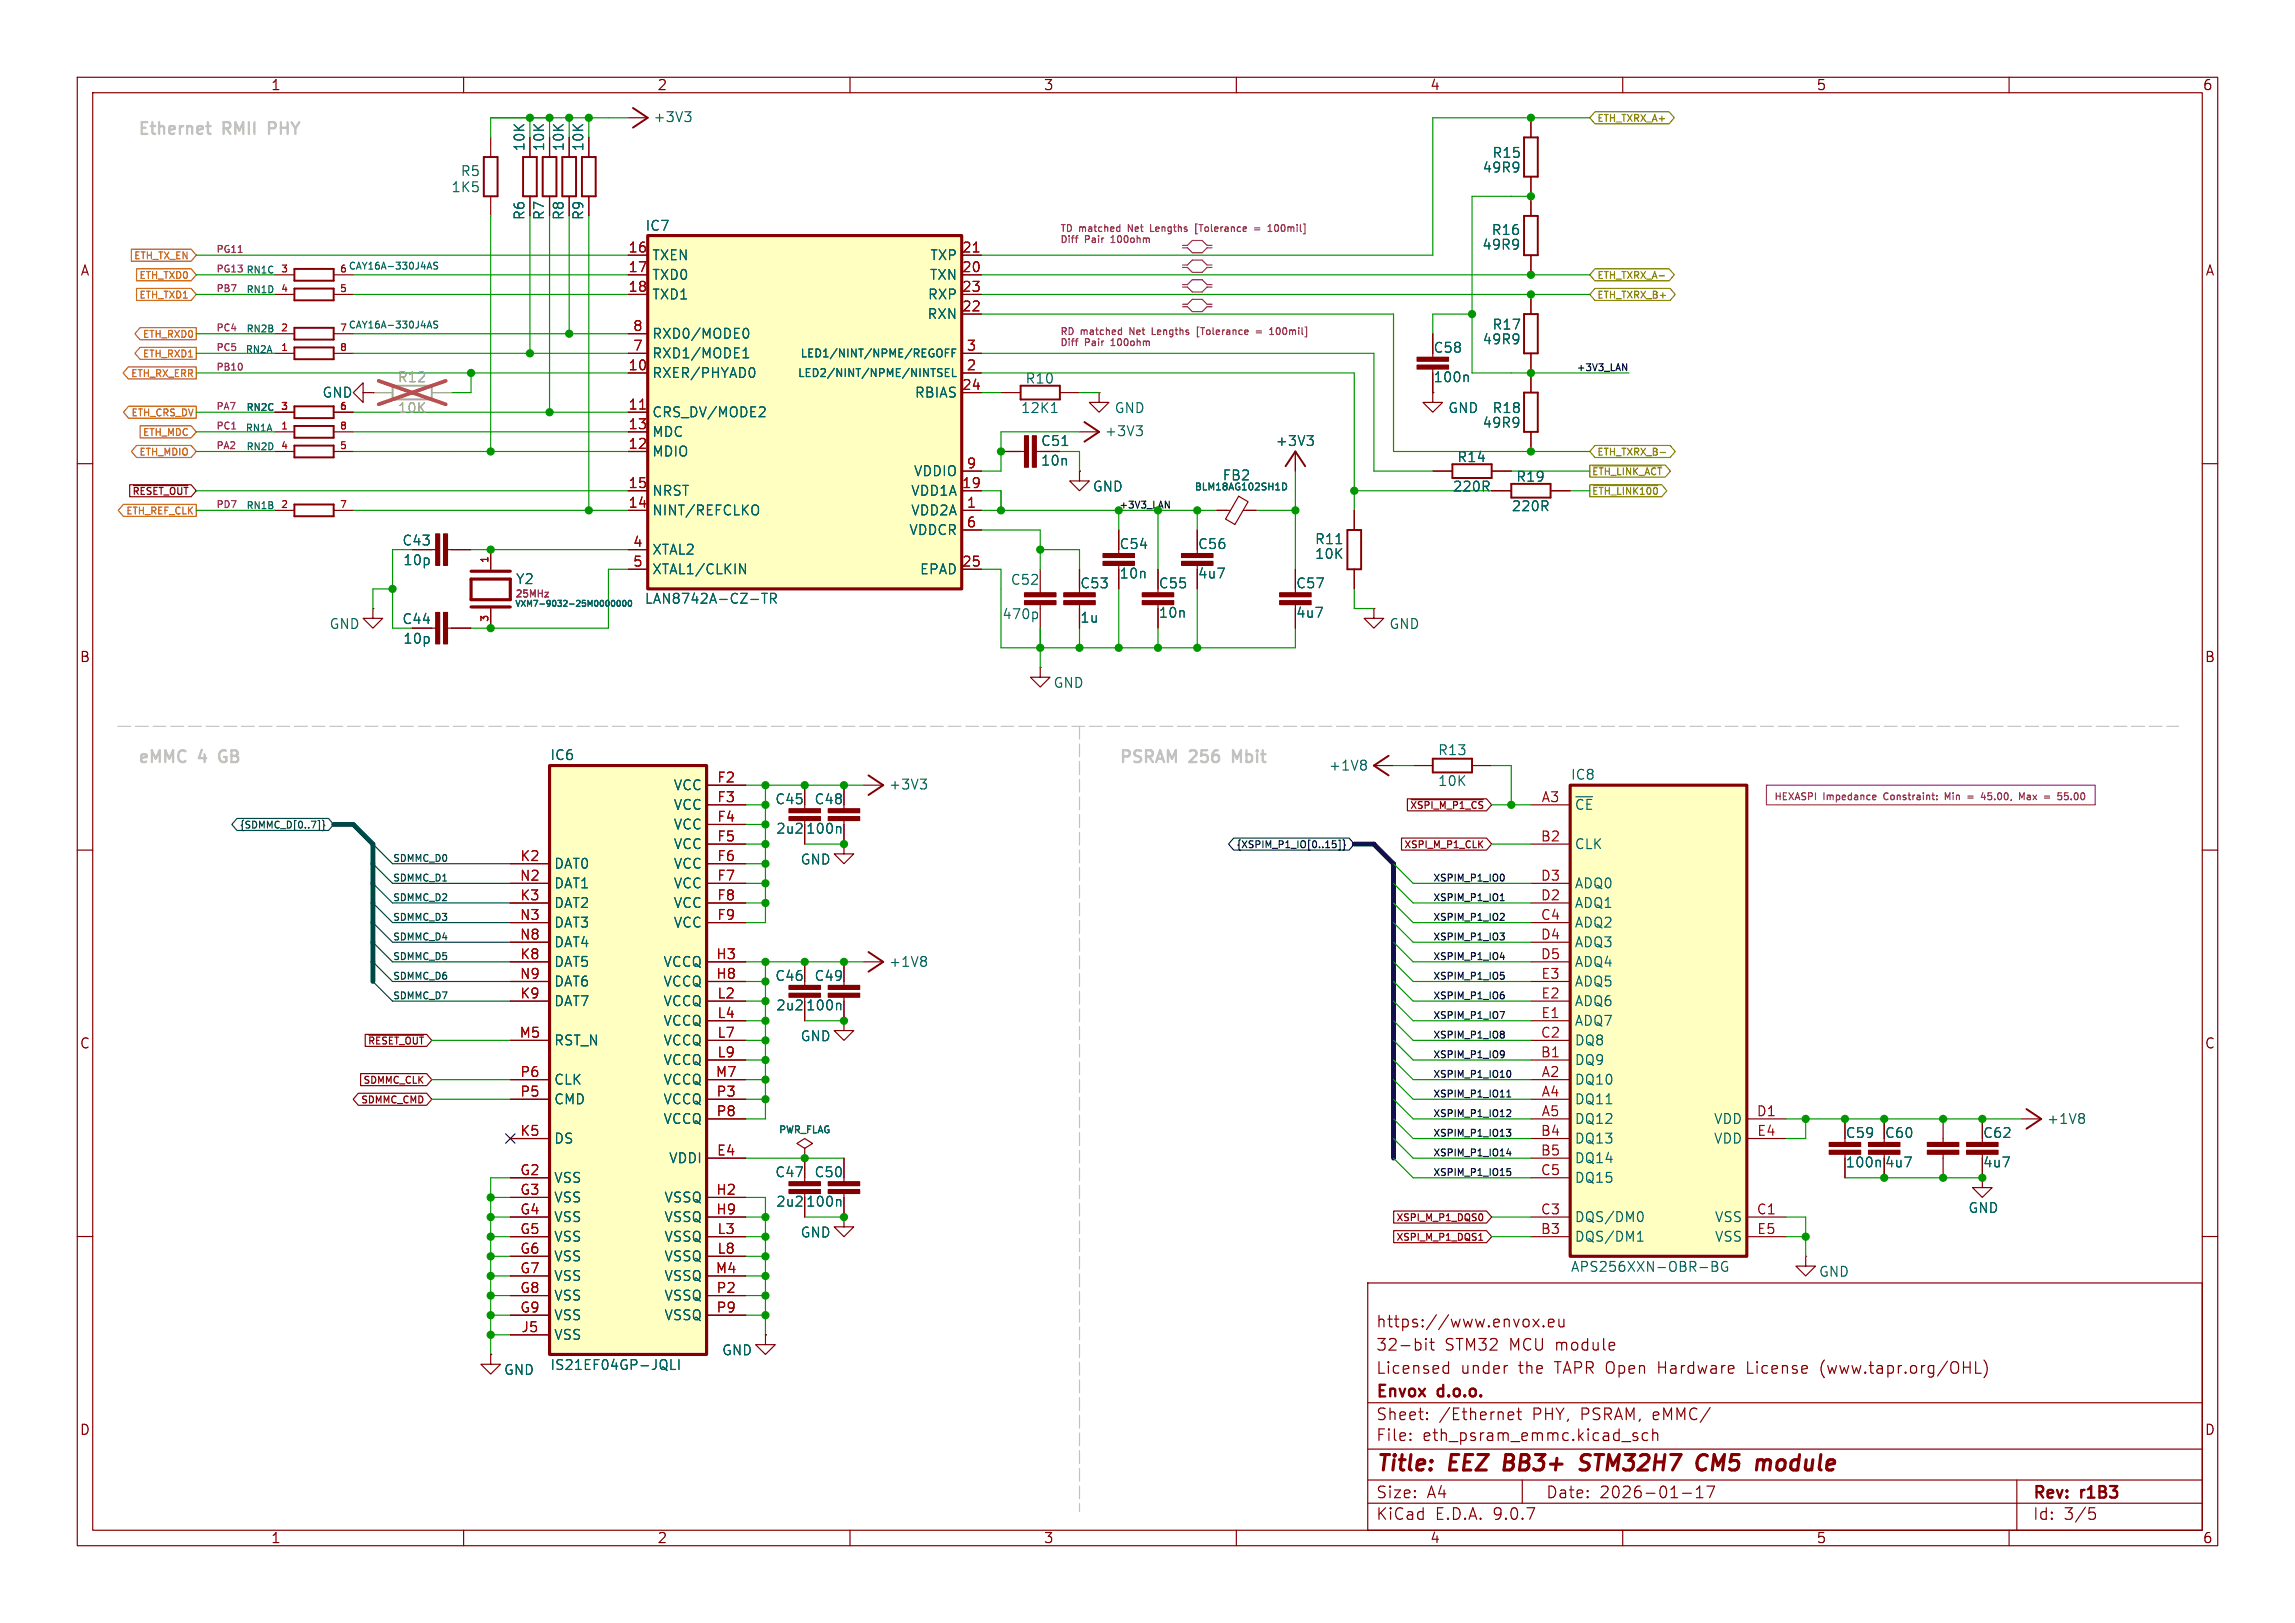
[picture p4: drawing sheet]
<svg xmlns="http://www.w3.org/2000/svg" width="297mm" height="210mm" viewBox="0 0 297 210" stroke-linecap="round" stroke-linejoin="round" font-family="sans-serif">
<defs><g id="words">
<g font-size="2.8" fill="#840000">
<text x="178" y="190.9">Title:</text>
<text x="187.7" y="190.9">EEZ</text>
<text x="195.5" y="190.9">BB3+</text>
<text x="206.2" y="190.9">STM32H7</text>
<text x="222.1" y="190.9">CM5</text>
<text x="230.6" y="190.9">module</text>
</g>
<g font-size="2.1" fill="#c2c2c2">
<text x="17.8" y="17.5">Ethernet</text>
<text x="29" y="17.5">RMII</text>
<text x="35.5" y="17.5">PHY</text>
<text x="17.8" y="98.8">eMMC</text>
<text x="25.9" y="98.8">4</text>
<text x="29.1" y="98.8">GB</text>
<text x="144.8" y="98.8">PSRAM</text>
<text x="154.1" y="98.8">256</text>
<text x="160.2" y="98.8">Mbit</text>
</g>
<g font-size="2.1" fill="#840000">
<text x="178" y="172">https://www.envox.eu</text>
<text x="178" y="178">Licensed</text>
<text x="178" y="175">32-bit</text>
<text x="186.9" y="175">STM32</text>
<text x="189" y="178">under</text>
<text x="195.4" y="175">MCU module</text>
<text x="196.6" y="178">the</text>
<text x="201.4" y="178">TAPR Open</text>
<text x="215" y="178">Hardware</text>
<text x="226.7" y="178">License</text>
<text x="236.3" y="178">(www.tapr.org/OHL)</text>
<text x="178" y="184">Sheet:</text>
<text x="178" y="181.2">Envox</text>
<text x="186.2" y="181.2">d.o.o.</text>
<text x="186.2" y="184">/Ethernet</text>
<text x="198.4" y="184">PHY,</text>
<text x="204.8" y="184">PSRAM, eMMC/</text>
<text x="178" y="186.7">File:</text>
<text x="184.1" y="186.7">eth_psram_emmc.kicad_sch</text>
<text x="178" y="196.9">KiCad</text>
<text x="178" y="194.1">Size:</text>
<text x="184.7" y="194.1">A4</text>
<text x="185.7" y="196.9">E.D.A.</text>
<text x="193.3" y="196.9">9.0.7</text>
<text x="200" y="194.1">Date:</text>
<text x="207" y="194.1">2026-01-17</text>
<text x="263" y="194.3">Rev:</text>
<text x="263" y="196.9">Id:</text>
<text x="267.1" y="196.9">3/5</text>
<text x="269.4" y="194.3">r1B3</text>
</g>
<g font-size="1.8" fill="#840000">
<text x="35" y="11.9">1</text>
<text x="85" y="11.9">2</text>
<text x="135" y="11.9">3</text>
<text x="185" y="11.9">4</text>
<text x="235" y="11.9">5</text>
<text x="285" y="11.9">6</text>
<text x="10.3" y="35.9">A</text>
<text x="285.3" y="35.9">A</text>
<text x="134.6" y="57.9">C51</text>
<text x="10.3" y="85.9">B</text>
<text x="285.3" y="85.9">B</text>
<text x="10.3" y="135.9">C</text>
<text x="285.3" y="135.9">C</text>
<text x="10.3" y="185.9">D</text>
<text x="285.3" y="185.9">D</text>
<text x="35" y="199.9">1</text>
<text x="85" y="199.9">2</text>
<text x="135" y="199.9">3</text>
<text x="185" y="199.9">4</text>
<text x="235" y="199.9">5</text>
<text x="285" y="199.9">6</text>
</g>
<g font-size="1.8" fill="#006464">
<text x="84.5" y="16">+3V3</text>
<text x="59.5" y="23">R5</text>
<text x="68.1" y="19.7" transform="rotate(-90 68.1 19.7)">10K</text>
<text x="70.6" y="19.7" transform="rotate(-90 70.6 19.7)">10K</text>
<text x="73.2" y="19.7" transform="rotate(-90 73.2 19.7)">10K</text>
<text x="75.7" y="19.7" transform="rotate(-90 75.7 19.7)">10K</text>
<text x="191.8" y="22.5">49R9</text>
<text x="193" y="20.6">R15</text>
<text x="58.3" y="25.1">1K5</text>
<text x="68.1" y="28.6" transform="rotate(-90 68.1 28.6)">R6</text>
<text x="70.6" y="28.6" transform="rotate(-90 70.6 28.6)">R7</text>
<text x="73.2" y="28.6" transform="rotate(-90 73.2 28.6)">R8</text>
<text x="75.7" y="28.6" transform="rotate(-90 75.7 28.6)">R9</text>
<text x="83.4" y="30.1">IC7</text>
<text x="84.3" y="33.9">TXEN</text>
<text x="120.3" y="33.9">TXP</text>
<text x="191.7" y="32.5">49R9</text>
<text x="192.9" y="30.6">R16</text>
<text x="84.3" y="36.4">TXD0</text>
<text x="84.3" y="39">TXD1</text>
<text x="119.9" y="41.5">RXN</text>
<text x="120" y="39">RXP</text>
<text x="120.2" y="36.4">TXN</text>
<text x="84.3" y="44">RXD0/MODE0</text>
<text x="84.3" y="46.6">RXD1/MODE1</text>
<text x="185.4" y="45.9">C58</text>
<text x="191.8" y="44.8">49R9</text>
<text x="193" y="42.9">R17</text>
<text x="41.6" y="51.7">GND</text>
<text x="84.3" y="49.1">RXER/PHYAD0</text>
<text x="118.3" y="51.7">RBIAS</text>
<text x="132" y="53.7">12K1</text>
<text x="132.6" y="49.8">R10</text>
<text x="144.2" y="53.7">GND</text>
<text x="185.4" y="49.7">100n</text>
<text x="187.3" y="53.7">GND</text>
<text x="193" y="53.7">R18</text>
<text x="84.3" y="54.2">CRS_DV/MODE2</text>
<text x="84.3" y="56.7">MDC</text>
<text x="84.3" y="59.3">MDIO</text>
<text x="142.9" y="56.7">+3V3</text>
<text x="165" y="57.9">+3V3</text>
<text x="191.8" y="55.6">49R9</text>
<text x="84.3" y="64.4">NRST</text>
<text x="117.8" y="64.4">VDD1A</text>
<text x="118.2" y="61.8">VDDIO</text>
<text x="134.6" y="60.5">10n</text>
<text x="141.3" y="63.8">GND</text>
<text x="158.1" y="62.4">FB2</text>
<text x="187.9" y="63.8">220R</text>
<text x="188.5" y="60">R14</text>
<text x="196.1" y="62.5">R19</text>
<text x="52" y="70.8">C43</text>
<text x="84.3" y="66.9">NINT/REFCLKO</text>
<text x="84.3" y="72">XTAL2</text>
<text x="117.6" y="69.4">VDDCR</text>
<text x="117.8" y="66.9">VDD2A</text>
<text x="144.8" y="71.3">C54</text>
<text x="154.9" y="71.3">C56</text>
<text x="170.1" y="70.6">R11</text>
<text x="195.5" y="66.4">220R</text>
<text x="52.1" y="73.3">10p</text>
<text x="84.3" y="74.5">XTAL1/CLKIN</text>
<text x="119" y="74.5">EPAD</text>
<text x="130.7" y="75.9">C52</text>
<text x="139.7" y="76.3">C53</text>
<text x="144.8" y="75.1">10n</text>
<text x="149.9" y="76.3">C55</text>
<text x="154.9" y="75.1">4u7</text>
<text x="167.6" y="76.3">C57</text>
<text x="170.1" y="72.5">10K</text>
<text x="42.6" y="81.6">GND</text>
<text x="52" y="81">C44</text>
<text x="52.1" y="83.5">10p</text>
<text x="83.4" y="78.3">LAN8742A-CZ-TR</text>
<text x="129.6" y="80.3">470p</text>
<text x="139.7" y="80.8">1u</text>
<text x="149.9" y="80.1">10n</text>
<text x="167.6" y="80.1">4u7</text>
<text x="179.7" y="81.6">GND</text>
<text x="136.3" y="89.2">GND</text>
<text x="71.1" y="98.6">IC6</text>
<text x="171.9" y="99.9">+1V8</text>
<text x="186" y="97.9">R13</text>
<text x="186" y="101.9">10K</text>
<text x="203.2" y="101.1">IC8</text>
<text x="87.1" y="102.5">VCC</text>
<text x="87.1" y="105">VCC</text>
<text x="87.1" y="107.5">VCC</text>
<text x="100.2" y="104.3">C45</text>
<text x="105.3" y="104.3">C48</text>
<text x="114.9" y="102.4">+3V3</text>
<text x="203.7" y="105">~{CE}</text>
<text x="71.6" y="112.6">DAT0</text>
<text x="87.1" y="110.1">VCC</text>
<text x="87.1" y="112.6">VCC</text>
<text x="100.4" y="108.1">2u2</text>
<text x="103.5" y="112.1">GND</text>
<text x="104.2" y="108.1">100n</text>
<text x="203.7" y="110.1">CLK</text>
<text x="71.6" y="115.2">DAT1</text>
<text x="71.6" y="117.7">DAT2</text>
<text x="87.1" y="115.2">VCC</text>
<text x="87.1" y="117.7">VCC</text>
<text x="203.7" y="115.2">ADQ0</text>
<text x="203.7" y="117.7">ADQ1</text>
<text x="71.6" y="120.2">DAT3</text>
<text x="71.6" y="122.8">DAT4</text>
<text x="71.6" y="125.3">DAT5</text>
<text x="85.8" y="125.3">VCCQ</text>
<text x="87.1" y="120.2">VCC</text>
<text x="114.9" y="125.3">+1V8</text>
<text x="203.7" y="120.2">ADQ2</text>
<text x="203.7" y="122.8">ADQ3</text>
<text x="203.7" y="125.3">ADQ4</text>
<text x="71.6" y="127.9">DAT6</text>
<text x="71.6" y="130.4">DAT7</text>
<text x="85.8" y="127.9">VCCQ</text>
<text x="85.8" y="130.4">VCCQ</text>
<text x="100.2" y="127.1">C46</text>
<text x="100.4" y="130.9">2u2</text>
<text x="104.2" y="130.9">100n</text>
<text x="105.3" y="127.1">C49</text>
<text x="203.7" y="127.9">ADQ5</text>
<text x="203.7" y="130.4">ADQ6</text>
<text x="71.6" y="135.5">RST_N</text>
<text x="85.8" y="132.9">VCCQ</text>
<text x="85.8" y="135.5">VCCQ</text>
<text x="103.5" y="134.9">GND</text>
<text x="203.7" y="132.9">ADQ7</text>
<text x="203.7" y="135.5">DQ8</text>
<text x="71.6" y="140.6">CLK</text>
<text x="71.6" y="143.1">CMD</text>
<text x="85.8" y="138">VCCQ</text>
<text x="85.8" y="140.6">VCCQ</text>
<text x="85.8" y="143.1">VCCQ</text>
<text x="203.7" y="138">DQ9</text>
<text x="203.7" y="140.6">DQ10</text>
<text x="203.7" y="143.1">DQ11</text>
<text x="71.6" y="148.2">DS</text>
<text x="85.8" y="145.6">VCCQ</text>
<text x="203.7" y="145.6">DQ12</text>
<text x="203.7" y="148.2">DQ13</text>
<text x="221.7" y="145.6">VDD</text>
<text x="221.7" y="148.2">VDD</text>
<text x="238.8" y="147.5">C59</text>
<text x="243.8" y="147.5">C60</text>
<text x="256.5" y="147.5">C62</text>
<text x="264.8" y="145.6">+1V8</text>
<text x="71.6" y="153.3">VSS</text>
<text x="71.6" y="155.8">VSS</text>
<text x="85.9" y="155.8">VSSQ</text>
<text x="86.5" y="150.7">VDDI</text>
<text x="100.2" y="152.5">C47</text>
<text x="105.3" y="152.5">C50</text>
<text x="203.7" y="150.7">DQ14</text>
<text x="203.7" y="153.3">DQ15</text>
<text x="238.8" y="151.3">100n</text>
<text x="243.8" y="151.3">4u7</text>
<text x="256.5" y="151.3">4u7</text>
<text x="71.6" y="158.3">VSS</text>
<text x="71.6" y="160.9">VSS</text>
<text x="85.9" y="158.3">VSSQ</text>
<text x="85.9" y="160.9">VSSQ</text>
<text x="100.4" y="156.3">2u2</text>
<text x="103.5" y="160.3">GND</text>
<text x="104.2" y="156.3">100n</text>
<text x="203.7" y="158.3">DQS/DM0</text>
<text x="203.7" y="160.9">DQS/DM1</text>
<text x="221.8" y="158.3">VSS</text>
<text x="221.8" y="160.9">VSS</text>
<text x="254.6" y="157.2">GND</text>
<text x="71.6" y="163.4">VSS</text>
<text x="71.6" y="166">VSS</text>
<text x="85.9" y="163.4">VSSQ</text>
<text x="85.9" y="166">VSSQ</text>
<text x="203.2" y="164.8">APS256XXN-OBR-BG</text>
<text x="235.3" y="165.4">GND</text>
<text x="71.6" y="168.5">VSS</text>
<text x="71.6" y="171">VSS</text>
<text x="71.6" y="173.6">VSS</text>
<text x="85.9" y="168.5">VSSQ</text>
<text x="85.9" y="171">VSSQ</text>
<text x="65.1" y="178.1">GND</text>
<text x="71.1" y="177.5">IS21EF04GP-JQLI</text>
<text x="93.4" y="175.6">GND</text>
</g>
<g font-size="1.8" fill="#a90000">
<text x="81.2" y="32.8">16</text>
<text x="81.2" y="35.3">17</text>
<text x="124.4" y="32.8">21</text>
<text x="124.4" y="35.3">20</text>
<text x="81.2" y="37.8">18</text>
<text x="124.4" y="37.8">23</text>
<text x="124.4" y="40.4">22</text>
<text x="81.8" y="42.9">8</text>
<text x="81.8" y="45.5">7</text>
<text x="125" y="45.5">3</text>
<text x="81.2" y="48">10</text>
<text x="81.2" y="53.1">11</text>
<text x="124.4" y="50.5">24</text>
<text x="125" y="48">2</text>
<text x="81.2" y="55.6">13</text>
<text x="81.2" y="58.2">12</text>
<text x="81.2" y="63.2">15</text>
<text x="81.2" y="65.8">14</text>
<text x="124.4" y="63.2">19</text>
<text x="125" y="60.7">9</text>
<text x="125" y="65.8">1</text>
<text x="81.8" y="70.9">4</text>
<text x="125" y="68.3">6</text>
<text x="81.8" y="73.4">5</text>
<text x="124.4" y="73.4">25</text>
<text x="92.7" y="101.3">F2</text>
<text x="92.7" y="103.9">F3</text>
<text x="92.7" y="106.4">F4</text>
<text x="199.4" y="103.9">A3</text>
<text x="67.2" y="111.5">K2</text>
<text x="92.7" y="109">F5</text>
<text x="92.7" y="111.5">F6</text>
<text x="199.3" y="109">B2</text>
<text x="67.2" y="114">N2</text>
<text x="67.2" y="119.1">N3</text>
<text x="67.2" y="116.6">K3</text>
<text x="92.7" y="114">F7</text>
<text x="92.7" y="116.6">F8</text>
<text x="92.7" y="119.1">F9</text>
<text x="199.3" y="114">D3</text>
<text x="199.3" y="116.6">D2</text>
<text x="199.3" y="119.1">C4</text>
<text x="67.2" y="121.7">N8</text>
<text x="67.2" y="124.2">K8</text>
<text x="92.6" y="124.2">H3</text>
<text x="199.3" y="121.7">D4</text>
<text x="199.3" y="124.2">D5</text>
<text x="67.2" y="126.7">N9</text>
<text x="67.2" y="129.3">K9</text>
<text x="92.6" y="126.7">H8</text>
<text x="92.8" y="129.3">L2</text>
<text x="92.8" y="131.8">L4</text>
<text x="199.4" y="126.7">E3</text>
<text x="199.4" y="129.3">E2</text>
<text x="199.4" y="131.8">E1</text>
<text x="67.1" y="134.4">M5</text>
<text x="92.8" y="134.4">L7</text>
<text x="92.8" y="136.9">L9</text>
<text x="199.3" y="134.4">C2</text>
<text x="199.3" y="136.9">B1</text>
<text x="67.2" y="139.4">P6</text>
<text x="67.2" y="142">P5</text>
<text x="92.5" y="139.4">M7</text>
<text x="92.6" y="142">P3</text>
<text x="199.4" y="139.4">A2</text>
<text x="199.4" y="142">A4</text>
<text x="67.2" y="147.1">K5</text>
<text x="92.6" y="144.5">P8</text>
<text x="92.7" y="149.6">E4</text>
<text x="199.3" y="147.1">B4</text>
<text x="199.3" y="149.6">B5</text>
<text x="199.4" y="144.5">A5</text>
<text x="227.3" y="144.5">D1</text>
<text x="227.3" y="147.1">E4</text>
<text x="67.2" y="152.1">G2</text>
<text x="67.2" y="154.7">G3</text>
<text x="92.6" y="154.7">H2</text>
<text x="199.3" y="152.1">C5</text>
<text x="67.2" y="157.2">G4</text>
<text x="67.2" y="159.8">G5</text>
<text x="92.6" y="157.2">H9</text>
<text x="92.8" y="159.8">L3</text>
<text x="199.3" y="157.2">C3</text>
<text x="199.3" y="159.8">B3</text>
<text x="227.3" y="157.2">C1</text>
<text x="227.3" y="159.8">E5</text>
<text x="67.2" y="162.3">G6</text>
<text x="67.2" y="164.8">G7</text>
<text x="67.2" y="167.4">G8</text>
<text x="92.5" y="164.8">M4</text>
<text x="92.6" y="167.4">P2</text>
<text x="92.8" y="162.3">L8</text>
<text x="67.2" y="169.9">G9</text>
<text x="67.4" y="172.5">J5</text>
<text x="92.6" y="169.9">P9</text>
</g>
<g font-size="1.8" fill="#989898">
<text x="51.4" y="49.7">R12</text>
<text x="51.4" y="53.7">10K</text>
</g>
<text font-size="1.8" fill="#840084" x="66.7" y="75.8">Y2</text>
<g font-size="1.4" fill="#006464">
<text x="103.5" y="46.5">LED1/NINT/NPME/REGOFF</text>
<text x="103.1" y="49">LED2/NINT/NPME/NINTSEL</text>
</g>
<g font-size="1.2" fill="#848400">
<text x="206.6" y="16">ETH_TXRX_A+</text>
<text x="206.6" y="36.3">ETH_TXRX_A-</text>
<text x="206.6" y="38.8">ETH_TXRX_B+</text>
<text x="206.6" y="59.2">ETH_TXRX_B-</text>
<text x="206" y="64.2">~{ETH_LINK100}</text>
<text x="206" y="61.7">~{ETH_LINK_ACT}</text>
</g>
<g font-size="1.2" fill="#c60">
<text x="17.2" y="33.8">ETH_TX_EN</text>
<text x="17.9" y="38.8">ETH_TXD1</text>
<text x="17.9" y="36.3">ETH_TXD0</text>
<text x="18.3" y="43.9">ETH_RXD0</text>
<text x="18.3" y="46.5">ETH_RXD1</text>
<text x="16.8" y="49">ETH_RX_ERR</text>
<text x="16.9" y="54.1">ETH_CRS_DV</text>
<text x="17.9" y="59.2">ETH_MDIO</text>
<text x="18.3" y="56.6">ETH_MDC</text>
<text x="16.2" y="66.8">ETH_REF_CLK</text>
</g>
<g font-size="1.2" fill="#840084">
<text x="27.9" y="35.3">PG13 RN1C</text>
<text x="27.9" y="32.8">PG11</text>
<text x="137.2" y="30.1">TD</text>
<text x="137.2" y="31.5">Diff</text>
<text x="139.7" y="30.1">matched</text>
<text x="140.4" y="31.5">Pair</text>
<text x="144.1" y="31.5">100ohm</text>
<text x="146.3" y="30.1">Net</text>
<text x="149.4" y="30.1">Lengths</text>
<text x="155.5" y="30.1">[Tolerance</text>
<text x="163.4" y="30.1">=</text>
<text x="165.5" y="30.1">100mil]</text>
<text x="27.9" y="37.9">PB7</text>
<text x="27.9" y="42.9">PC4</text>
<text x="27.9" y="45.5">PC5</text>
<text x="137.2" y="43.4">RD</text>
<text x="137.2" y="44.8">Diff</text>
<text x="139.9" y="43.4">matched</text>
<text x="140.4" y="44.8">Pair</text>
<text x="144.1" y="44.8">100ohm</text>
<text x="146.5" y="43.4">Net</text>
<text x="149.6" y="43.4">Lengths</text>
<text x="155.7" y="43.4">[Tolerance</text>
<text x="163.7" y="43.4">=</text>
<text x="165.7" y="43.4">100mil]</text>
<text x="27.9" y="53.1">PA7</text>
<text x="27.9" y="48">PB10</text>
<text x="27.9" y="58.2">PA2</text>
<text x="27.9" y="55.6">PC1</text>
<text x="27.9" y="65.8">PD7</text>
<text x="66.6" y="77.5">25MHz</text>
<text x="229.6" y="103.9">HEXASPI</text>
<text x="236" y="103.9">Impedance</text>
<text x="244.1" y="103.9">Constraint:</text>
<text x="252.3" y="103.9">Min</text>
<text x="257.5" y="103.9">45.00,</text>
<text x="262.7" y="103.9">Max</text>
<text x="266.2" y="103.9">=</text>
<text x="268.3" y="103.9">55.00</text>
</g>
<g font-size="1.2" fill="#a90000">
<text x="36.3" y="35.3">3</text>
<text x="36.3" y="37.8">4</text>
<text x="43.9" y="37.8">5</text>
<text x="36.3" y="45.5">1</text>
<text x="36.3" y="42.9">2</text>
<text x="43.9" y="45.5">8</text>
<text x="36.3" y="53.1">3</text>
<text x="43.9" y="53.1">6</text>
<text x="36.3" y="58.2">4</text>
<text x="36.3" y="55.6">1</text>
<text x="43.9" y="58.2">5</text>
<text x="43.9" y="55.6">8</text>
<text x="36.3" y="65.8">2</text>
<text x="43.9" y="65.8">7</text>
<text x="63.2" y="73" transform="rotate(-90 63.2 73)">1</text>
<text x="63.2" y="80.6" transform="rotate(-90 63.2 80.6)">3</text>
</g>
<g font-size="1.2" fill="#006464">
<text x="43.9" y="35.3">6 CAY16A-330J4AS</text>
<text x="31.8" y="38.1">RN1D</text>
<text x="31.7" y="45.9">RN2A</text>
<text x="31.8" y="43.2">RN2B</text>
<text x="43.9" y="42.9">7 CAY16A-330J4AS</text>
<text x="31.8" y="53.4">RN2C</text>
<text x="31.7" y="56">RN1A</text>
<text x="31.8" y="58.5">RN2D</text>
<text x="154.5" y="63.7">BLM18AG102SH1D</text>
<text x="31.8" y="66.1">RN1B</text>
<text x="100.7" y="146.9">PWR_FLAG</text>
</g>
<g font-size="1.2" fill="#0f0f0f">
<text x="203.9" y="48.1">+3V3_LAN</text>
<text x="144.8" y="65.9">+3V3_LAN</text>
<text x="185.4" y="119.2">XSPIM_P1_IO2</text>
<text x="185.4" y="114.1">XSPIM_P1_IO0</text>
<text x="185.4" y="116.7">XSPIM_P1_IO1</text>
<text x="185.4" y="121.7">XSPIM_P1_IO3</text>
<text x="185.4" y="124.3">XSPIM_P1_IO4</text>
<text x="185.4" y="129.4">XSPIM_P1_IO6</text>
<text x="185.4" y="131.9">XSPIM_P1_IO7</text>
<text x="185.4" y="126.8">XSPIM_P1_IO5</text>
<text x="185.4" y="137">XSPIM_P1_IO9</text>
<text x="185.4" y="134.4">XSPIM_P1_IO8</text>
<text x="185.4" y="142.1">XSPIM_P1_IO11</text>
<text x="185.4" y="139.5">XSPIM_P1_IO10</text>
<text x="185.4" y="149.7">XSPIM_P1_IO14</text>
<text x="185.4" y="144.6">XSPIM_P1_IO12</text>
<text x="185.4" y="147.1">XSPIM_P1_IO13</text>
<text x="185.4" y="152.2">XSPIM_P1_IO15</text>
</g>
<g font-size="1.2" fill="#840000">
<text x="17" y="64.2">~{RESET_OUT}</text>
<text x="182.3" y="104.9">~{XSPI_M_P1_CS}</text>
<text x="181.6" y="110">XSPI_M_P1_CLK</text>
<text x="47.5" y="135.4">~{RESET_OUT}</text>
<text x="46.6" y="143">SDMMC_CMD</text>
<text x="46.9" y="140.4">SDMMC_CLK</text>
<text x="180.6" y="158.2">XSPI_M_P1_DQS0</text>
<text x="180.6" y="160.8">XSPI_M_P1_DQS1</text>
</g>
<g font-size="1.2" fill="#004848">
<text x="30.9" y="107.4">{SDMMC_D[0..7]}</text>
<text x="50.8" y="111.6">SDMMC_D0</text>
<text x="50.8" y="119.2">SDMMC_D3</text>
<text x="50.8" y="116.7">SDMMC_D2</text>
<text x="50.8" y="114.1">SDMMC_D1</text>
<text x="50.8" y="121.7">SDMMC_D4</text>
<text x="50.8" y="124.3">SDMMC_D5</text>
<text x="50.8" y="126.8">SDMMC_D6</text>
<text x="50.8" y="129.4">SDMMC_D7</text>
</g>
<text font-size="1.2" fill="#000084" x="159.9" y="110">{XSPIM_P1_IO[0..15]}</text>
<text font-size="1.1" fill="#006464" x="66.6" y="78.7">VXM7-9032-25M0000000</text>
</g></defs>
<g fill="none" stroke="#840000" stroke-width=".15">
<path d="M10 10h277v190h-277zM12 12h273v186h-273zM60 10v2M110 10v2M160 10v2M198.1 15.2v2.6M210 10v2M260 10v2M198.1 22.9v2.5M10 60h2M157.5 66h1.7M160.3 64.2l1.2 .7-1.7 3-1.2-.7z"/>
<path d="M160.9 66h1.7M285 60h2M10 110h2M285 110h2M109.2 132.1v1.3h-1.3l1.3 1.2 1.3-1.2h-1.3M109.2 132.1h.1M10 160h2M177 166h108v32h-108zM184.5 173.2v.1M184.5 173.7v1M184.5 173.2l.1 .1h-.1M185 173.7h.6"/>
<path d="M185.2 173.2v1.3l.1 .1 .3 .1M186.9 177.6l.1 .1 .5-.1M186.9 176.8l.1-.1 .5 .1M187.5 176.2v1.5M195 176.7h.1M198.4 170.7l.8 1M199.2 170.7l-.8 1M199.7 171.6h.1l-.1 .1M199.7 171.6v.1M200.4 171.2l.7-.1-.1-.3-.4-.1-.2 .2 .1 .7 .1 .1 .4-.1M201.7 170.7l.1 .9a.41 .41 0 0 0 .6 0M202.4 170.7v1"/>
<path d="M235.7 176.6v.4v.6M255.7 176.2v1.5h.7M256.7 176a1.72 1.72 0 0 1 0 2.3M285 160h2M60 198v2M110 198v2M160 198v2M177 194.5h108M177 191.5h108M177 187.5h108M177 181.5h108M182.5 186.3h.1l-.1 .1"/>
<path d="M182.5 186.3v.1M182.5 185.5v.1M182.5 185.5h.1l-.1 .1M184.7 183.6v.1M184.7 183.6h-.1l.1 .1M184.7 182.8v.1M184.7 182.8h-.1l.1 .1M195.4 182.7l.4 .1 .1 .3-.7 .1M195.8 183.6l-.4 .1M196.3 182.7h.6M196.5 182.2v1.3l.1 .1 .3 .1M197 191.5v3"/>
<path d="M210 198v2M211.9 185.5l-.4-.1-.2 .2 .1 .2 .5 .2 .1 .1-.1 .2-.2 .1-.4-.1M213.2 185.5l-.4-.1-.3 .3v.4l.2 .2 .1 .1 .4-.1M213.9 185.5a.37 .37 0 0 1 .6 .1v.8M213.9 184.9v1.5M217.7 193.2h1.2M219.5 193.8h.9M219.5 192.7l.5-.4v1.5M220.9 192.3h1l-.7 1.5M260 198v2M261 191.5v6.5M270.4 195.1h.7"/>
<path d="M270.5 195.7h.4l.3 .3v.3l-.2 .2-.5 .1"/>
</g>
<path d="M194.9 188.2l-.3 2h.8M205.5 190a.85 .85 0 0 1-1 .1M205.6 188.2h-.5a.49 .49 0 0 0-.5 .4 .49 .49 0 0 0 .4 .6l.5 .2M220.8 190a.73 .73 0 0 1-.9 .1M221 188.4a.69 .69 0 0 0-1.1 .1M228.9 188.9l.2 .1v.2l-.1 1" fill="none" stroke="#840000" stroke-width=".4"/>
<path d="M166 62.5a.45 .45 0 0 1 .5 .5 .45 .45 0 0 1-.5 .4z" fill="none" stroke="#006464" stroke-width=".15"/>
<path d="M197.2 17.8h1.8v5.1h-1.8z" fill="none" stroke="#840000" stroke-width=".25"/>
<path d="M71.1 99.1h20.3v76.2h-20.3z" fill="#ffffc2"/>
<path d="M71.1 99.1h20.3v76.2h-20.3z" fill="none" stroke="#840000" stroke-width=".41"/>
<g fill="none" stroke="#840000" stroke-width=".15">
<path d="M63.5 17.8v2.5M81.3 15.2h2.5M63.5 25.4v2.5M129.5 58.4h3.1M129.5 50.8h2.6M137.2 50.8h2.5M139.7 55.9h2.5M142.2 50.8v1.3h-1.2l1.2 1.2 1.3-1.2h-1.3M142.2 50.8h.1M48.3 78.7v1.3h-1.3l1.3 1.3 1.2-1.3h-1.2M48.3 78.7h.1M134.6 73.7v3"/>
<path d="M134.6 78.2v3.1M139.7 61v1.2h1.3l-1.3 1.3-1.3-1.3h1.3M139.7 61h.1M139.7 73.7v2.5M139.7 78.2v3.1M144.8 68.6v2.5M144.8 73.2v3M149.9 73.7v2.5M149.9 78.2v3.1M154.9 68.6v2.5M154.9 73.2v3M177.8 78.7v1.3h-1.3l1.3 1.3 1.3-1.3h-1.3"/>
<path d="M177.8 78.7h.1M193 63.5h2.6M200.7 63.5h2.5M53.3 81.3h3.1M57.9 81.3h3.1M134.6 86.4v1.2h1.3l-1.3 1.3-1.3-1.3h1.3M134.6 86.4h.1M177.8 99.1h2.5M182.9 99.1h2.5M190.5 99.1h2.5M66 111.8h5.1M66 114.3h5.1"/>
<path d="M66 116.8h5.1M66 119.4h5.1M91.4 111.8h5.1M91.4 114.3h5.1M91.4 116.8h5.1M91.4 119.4h5.1M91.4 101.6h5.1M91.4 104.1h5.1M91.4 106.7h5.1M91.4 109.2h5.1M104.1 101.6v3M104.1 106.2v3"/>
<path d="M109.2 109.2v1.3h-1.3l1.3 1.3 1.3-1.3h-1.3M109.2 109.2h.1M109.2 101.6v3M109.2 106.2v3M111.8 101.6h2.5M66 121.9h5.1M66 124.5h5.1M66 127h5.1M66 129.5h5.1M66 134.6h5.1M66 139.7h5.1M91.4 124.5h5.1"/>
<path d="M91.4 127h5.1M91.4 129.5h5.1M91.4 134.6h5.1M91.4 139.7h5.1M91.4 132.1h5.1M91.4 137.2h5.1M104.1 124.5v3M104.1 129v3.1M109.2 124.5v3M109.2 129v3.1M111.8 124.5h2.5M66 142.2h5.1"/>
<path d="M66 147.3h5.1M66 152.4h5.1M66 154.9h5.1M66 157.5h5.1M91.4 142.2h5.1M91.4 154.9h5.1M91.4 157.5h5.1M91.4 144.8h5.1M91.4 149.9h5.1M109.2 157.5v1.3h-1.3l1.3 1.2 1.3-1.2h-1.3M109.2 157.5h.1M109.2 149.9v3"/>
<path d="M109.2 154.4v3.1M63.5 175.3v1.2h1.3l-1.3 1.3-1.3-1.3h1.3M63.5 175.3h.1M66 160h5.1M66 162.6h5.1M66 165.1h5.1M66 167.6h5.1M66 170.2h5.1M66 172.7h5.1M91.4 160h5.1M91.4 162.6h5.1M91.4 165.1h5.1"/>
<path d="M91.4 167.6h5.1M91.4 170.2h5.1M99.1 172.7v1.3h-1.3l1.3 1.3 1.2-1.3h-1.2M99.1 172.7h.1"/>
</g>
<g fill="none" stroke="#006464" stroke-width=".15">
<path d="M88.6 14.5h.8l-.4 .4M89.2 14.9l.2 .3v.3l-.2 .2M136.1 53.4h.7M137.5 57.6h.7M147 55.1h.8l-.4 .5M147.6 55.6l.2 .2v.3l-.2 .3M134 79.2l.3 .2v.4l-.3 .2M176.6 98.4l.2 .2v.2l-.2 .1 .2 .3v.2l-.2 .2M108.6 107l.2 .1v.7M119.1 100.8h.8l-.4 .5M119.6 101.3l.3 .2v.3l-.3 .3M108.6 129.8l.2 .2v.7"/>
<path d="M119.6 123.8l.3 .2-.1 .2-.2 .1 .3 .3v.2l-.3 .2M108.6 155.2l.2 .2v.7M86.2 177.3h.2M86.8 175.9v1.3h.6M87.9 175.9v1.3"/>
</g>
<path d="M81.9 14l1.9 1.2-1.9 1.3M62.6 20.3h1.8v5.1h-1.8zM132.1 49.9h5.1v1.8h-5.1zM140.3 54.6l1.9 1.3-1.9 1.3M195.6 62.6h5.1v1.8h-5.1zM179.7 97.8l-1.9 1.3 1.9 1.2M185.4 98.2h5.1v1.7h-5.1zM112.4 100.3l1.9 1.3-1.9 1.3M112.4 123.2l1.9 1.3-1.9 1.2" fill="none" stroke="#840000" stroke-width=".25"/>
<g fill="#840000" stroke="#840000" stroke-width=".15">
<path d="M107.2 152.9h4.1v.5h-4.1z"/>
<path d="M107.2 153.9h4.1v.5h-4.1z"/>
<path d="M152.9 71.6h4.1v.5h-4.1z"/>
<path d="M152.9 72.6h4.1v.6h-4.1z"/>
<path d="M102.1 104.6h4.1v.6h-4.1z"/>
<path d="M102.1 105.7h4.1v.5h-4.1z"/>
<path d="M102.1 127.5h4.1v.5h-4.1z"/>
<path d="M102.1 128.5h4.1v.5h-4.1z"/>
<path d="M107.2 127.5h4.1v.5h-4.1z"/>
<path d="M107.2 128.5h4.1v.5h-4.1z"/>
<path d="M107.2 104.6h4.1v.6h-4.1z"/>
<path d="M107.2 105.7h4.1v.5h-4.1z"/>
<path d="M142.7 71.6h4.1v.5h-4.1z"/>
<path d="M142.7 72.6h4.1v.6h-4.1z"/>
<path d="M137.7 77.7h4v.5h-4z"/>
<path d="M137.7 76.7h4v.5h-4z"/>
<path d="M132.6 76.7h4.1v.5h-4.1z"/>
<path d="M132.6 77.7h4.1v.5h-4.1z"/>
<path d="M132.6 56.4h.5v4.1h-.5z"/>
<path d="M133.6 56.4h.5v4.1h-.5z"/>
<path d="M147.8 76.7h4.1v.5h-4.1z"/>
<path d="M147.8 77.7h4.1v.5h-4.1z"/>
<path d="M56.4 79.2h.5v4.1h-.5z"/>
<path d="M57.4 79.2h.5v4.1h-.5z"/>
</g>
<path d="M83.8 30.5h40.7v45.7h-40.7z" fill="#ffffc2"/>
<path d="M83.8 30.5h40.7v45.7h-40.7z" fill="none" stroke="#840000" stroke-width=".4"/>
<g fill="none" stroke="#840000" stroke-width=".15">
<path d="M35.6 35.6h2.5M43.2 35.6h2.5M81.3 33h2.5M81.3 35.6h2.5M81.3 38.1h2.5M124.5 33h2.5M124.5 35.6h2.5M124.5 38.1h2.5M198.1 25.4v2.5M198.1 33v2.6M35.6 43.2h2.5M35.6 45.7h2.5"/>
<path d="M43.2 43.2h2.5M43.2 45.7h2.5M81.3 43.2h2.5M81.3 45.7h2.5M81.3 48.3h2.5M81.3 53.3h2.5M81.3 55.9h2.5M81.3 58.4h2.5M124.5 45.7h2.5M124.5 48.3h2.5M124.5 40.6h2.5M124.5 50.8h2.5"/>
<path d="M53.3 71.1h3.1M57.9 71.1h3.1M63.5 71.1v2.6M63.5 78.7v2.6M81.3 63.5h2.5M81.3 66h2.5M81.3 71.1h2.5M81.3 73.7h2.5M124.5 63.5h2.5M124.5 66h2.5M124.5 73.7h2.5M124.5 61h2.5"/>
<path d="M124.5 68.6h2.5M185.4 61h2.6M193 61h2.6"/>
</g>
<g fill="none" stroke="#006464" stroke-width=".15">
<path d="M55.4 34.6h.4M55.6 33.9l.3 .9M56.6 34l-.3-.1-.2 .2 .1 .2 .4 .2v.2l-.1 .1h-.4M55.4 42.2h.4M55.6 41.6l.3 .8M56.6 41.6h-.3l-.2 .1 .1 .2 .4 .2v.3h-.1h-.4M96.2 46.3h.7M96.2 45.4l.3-.4v1.3M96.3 42.6l.3-.1a.79 .79 0 0 1 0 1.3l-.3-.1M97.2 47.6h.2a.79 .79 0 0 1 0 1.2h-.2M98.8 52.6l.1 .1a.34 .34 0 0 1 0 .5l-.7 .7h.8M121.5 48.2l.3 .1 .1 .2-.2 .2h-.2"/>
<path d="M121.5 47.7l.4 .1M122.4 45.6h.3M122.4 48.2h.3M122.8 45.2h-.4v1M122.8 47.7h-.4v1h.4M123.2 45.6h.4M123.3 47.7v1h.5M123.7 45.2h-.5v1M79.2 77.8l.1-.1a.41 .41 0 0 1 .3 .4 .41 .41 0 0 1-.3 .3l-.2-.2zM79.9 77.8l.1-.1a.41 .41 0 0 1 .3 .4 .41 .41 0 0 1-.3 .3l-.2-.2zM80.6 77.8l.2-.1a.41 .41 0 0 1 .2 .4 .41 .41 0 0 1-.2 .3l-.2-.2zM81.4 77.8l.1-.1a.41 .41 0 0 1 .2 .4 .41 .41 0 0 1-.2 .3l-.2-.2z"/>
<path d="M95.7 73l.8 1.2v-1.2M97.6 65.3a.43 .43 0 0 1 .6 .5v.4a.43 .43 0 0 1-.6 .4M98.6 76.8h.7M98.9 76.8v1.2M99.7 77.4h.5a.34 .34 0 0 0 .3-.3 .34 .34 0 0 0-.3-.3h-.5v1.2M100 77.4l.5 .6"/>
</g>
<path d="M126 32.6h.7M82.8 52.9h.7" fill="none" stroke="#a90000" stroke-width=".15"/>
<path d="M38.1 34.8h5.1v1.5h-5.1zM197.2 27.9h1.8v5.1h-1.8zM38.1 42.4h5.1v1.5h-5.1zM38.1 45h5.1v1.5h-5.1zM188 60.1h5v1.7h-5z" fill="none" stroke="#840000" stroke-width=".25"/>
<path d="M61 73.9h5M61 74.9h5v2.7h-5zM61 78.5h5" fill="none" stroke="#840000" stroke-width=".41"/>
<path d="M70.5 76.6h.5l-.5 .6h.5" fill="none" stroke="#840084" stroke-width=".15"/>
<g fill="#840000" stroke="#840000" stroke-width=".15">
<path d="M56.4 69.1h.5v4.1h-.5z"/>
<path d="M57.4 69.1h.5v4.1h-.5z"/>
</g>
<path d="M203.2 101.6h22.9v61h-22.9z" fill="#ffffc2"/>
<path d="M203.2 101.6h22.9v61h-22.9z" fill="none" stroke="#840000" stroke-width=".41"/>
<g fill="none" stroke="#840000" stroke-width=".15">
<path d="M68.6 17.8v2.5M71.1 17.8v2.5M73.7 17.8v2.5M76.2 17.8v2.5M198.1 15.2v2.6M35.6 38.1h2.5M43.2 38.1h2.5M68.6 25.4v2.5M71.1 25.4v2.5M73.7 25.4v2.5M76.2 25.4v2.5M81.3 38.1h2.5"/>
<path d="M81.3 33h2.5M81.3 35.6h2.5M124.5 38.1h2.5M124.5 33h2.5M124.5 35.6h2.5M198.1 22.9v5M198.1 33v2.6M198.1 38.1v2.5M35.6 53.3h2.5M35.6 58.4h2.5M35.6 55.9h2.5M43.2 53.3h2.5"/>
<path d="M43.2 58.4h2.5M43.2 55.9h2.5M47 50.8v1.3l-1.3-1.3 1.3-1.3v1.3h1.3M48.3 50.8h.1M81.3 53.3h2.5M81.3 58.4h2.5M81.3 55.9h2.5M81.3 43.2h2.5M81.3 45.7h2.5M81.3 48.3h2.5M124.5 45.7h2.5M124.5 48.3h2.5"/>
<path d="M124.5 40.6h2.5M124.5 50.8h2.5M129.5 58.4h2.6M167.6 58.4v2.6M185.4 50.8v1.3h-1.3l1.3 1.2 1.3-1.2h-1.3M185.4 50.8h.1M185.4 43.2v2.5M185.4 47.8v3M198.1 45.7v5.1M198.1 55.9v2.5M16.8 62.7h7.9l.7 .8-.7 .8h-7.9zM17.3 62.8h7"/>
<path d="M35.6 66h2.5M43.2 66h2.5M53.3 71.1h2.6M58.4 71.1h2.6M63.5 71.1v2.6M63.5 78.7v2.6M81.3 66h2.5M81.3 63.5h2.5M81.3 71.1h2.5M81.3 73.7h2.5M124.5 66h2.5M124.5 61h2.5"/>
<path d="M124.5 63.5h2.5M124.5 73.7h2.5M124.5 68.6h2.5M139.7 61h.1M139.7 73.7v2.5M139.7 78.7v2.6M144.8 68.6v2.5M144.8 73.7v2.5M149.9 73.7v2.5M149.9 78.7v2.6M154.9 68.6v2.5M154.9 73.7v2.5"/>
<path d="M157.5 66h1.2M161.3 66h1.3M167.6 73.7v2.5M167.6 78.2v3.1M175.3 66v2.6M175.3 73.7v2.5M185.4 61h2.6M193 61h2.6M193 63.5h2.6M200.7 63.5h2.5M53.3 81.3h2.6M58.4 81.3h2.6"/>
<path d="M66 114.3h5.1M66 116.8h5.1M66 119.4h5.1M66 111.8h5.1M91.4 104.1h5.1M91.4 109.2h5.1M91.4 114.3h5.1M91.4 116.8h5.1M91.4 119.4h5.1M91.4 111.8h5.1M91.4 101.6h5.1M91.4 106.7h5.1"/>
<path d="M104.1 101.6v2.5M104.1 106.7v2.5M109.2 109.2h.1M109.2 101.6v2.5M109.2 106.7v2.5M181.4 108.4h11l.6 .8-.6 .8h-11zM182.1 103.4h10.3l.6 .7-.6 .8h-10.3zM182.6 103.5h9.4M191.5 109.2l.4 .5M191.9 108.8l-.5 .5M198.1 104.1h5.1M198.1 109.2h5.1"/>
<path d="M198.1 114.3h5.1M198.1 116.8h5.1M198.1 119.4h5.1M46.7 138.9h8.5l.7 .8-.7 .8h-8.5zM47.3 133.8h7.9l.7 .8-.7 .8h-7.9zM47.7 134h7.1M66 121.9h5.1M66 124.5h5.1M66 127h5.1M66 129.5h5.1M66 134.6h5.1M66 139.7h5.1"/>
<path d="M91.4 124.5h5.1M91.4 127h5.1M91.4 129.5h5.1M91.4 132.1h5.1M91.4 134.6h5.1M91.4 137.2h5.1M91.4 139.7h5.1M104.1 124.5v2.5M104.1 129.5v2.6M109.2 132.1h.1M109.2 124.5v2.5M109.2 129.5v2.6"/>
<path d="M198.1 121.9h5.1M198.1 124.5h5.1M198.1 127h5.1M198.1 129.5h5.1M198.1 132.1h5.1M198.1 134.6h5.1M198.1 137.2h5.1M198.1 139.7h5.1M46.4 141.5h8.8l.7 .7-.7 .8h-8.8l-.7-.8zM66 142.2h5.1M66 147.3h5.1M66 152.4h5.1"/>
<path d="M66 157.5h5.1M66 154.9h5.1M91.4 142.2h5.1M91.4 144.8h5.1M91.4 149.9h5.1M91.4 157.5h5.1M91.4 154.9h5.1M104.1 148.6l1.1-.6-1.1-.7-1 .7 1 .6v1.3M104.1 149.9h.1M104.1 149.9v3M104.1 154.4v3.1M109.2 157.5h.1"/>
<path d="M109.2 149.9v2.5M109.2 154.9v2.6M180.4 156.7h12l.6 .8-.6 .8h-12zM180.4 159.2h12l.6 .8-.6 .8h-12zM191.5 159.7l.1-.1v.9M191.8 157.1l.1 .3-.1 .5M198.1 142.2h5.1M198.1 144.8h5.1M198.1 147.3h5.1M198.1 149.9h5.1M198.1 152.4h5.1M198.1 157.5h5.1"/>
<path d="M226.1 144.8h5M226.1 147.3h5M226.1 157.5h5M238.8 144.8v2.5M238.8 149.4v3M243.8 144.8v2.5M243.8 149.4v3M251.5 144.8v3M251.5 149.4v3M256.5 152.4v1.3h-1.2l1.2 1.2 1.3-1.2h-1.3M256.5 152.4h.1M256.5 144.8v2.5"/>
<path d="M256.5 149.4v3M261.6 144.8h2.6M63.5 175.3h.1M66 160h5.1M66 162.6h5.1M66 165.1h5.1M66 167.6h5.1M66 170.2h5.1M66 172.7h5.1M91.4 160h5.1M91.4 162.6h5.1M91.4 165.1h5.1"/>
<path d="M91.4 167.6h5.1M91.4 170.2h5.1M99.1 172.7h.1M191.4 160.5h.5M198.1 160h5.1M226.1 160h5M233.7 162.6v1.2h1.2l-1.2 1.3-1.3-1.3h1.3M233.7 162.6h.1"/>
</g>
<g fill="none" stroke="#006464" stroke-width=".15">
<path d="M96.2 46.3h.7M96.2 45.4l.3-.4v1.3M96.3 42.6l.3-.1a.79 .79 0 0 1 0 1.3l-.3-.1M97.2 47.6h.2a.79 .79 0 0 1 0 1.2h-.2M98.8 52.6l.1 .1a.34 .34 0 0 1 0 .5l-.7 .7h.8M121.5 48.2l.3 .1 .1 .2-.2 .2h-.2M121.5 47.7l.4 .1M122.4 45.6h.3M122.4 48.2h.3M122.8 45.2h-.4v1M122.8 47.7h-.4v1h.4M123.2 45.6h.4"/>
<path d="M123.3 47.7v1h.5M123.7 45.2h-.5v1M137.5 57.6h.7M169.2 56.4h.7l-.4 .5M169.7 56.9l.2 .2v.3l-.2 .2M189.8 48.5l.2 .2v.7M79.2 77.8l.1-.1a.41 .41 0 0 1 .3 .4 .41 .41 0 0 1-.3 .3l-.2-.2zM79.9 77.8l.1-.1a.41 .41 0 0 1 .3 .4 .41 .41 0 0 1-.3 .3l-.2-.2zM80.6 77.8l.2-.1a.41 .41 0 0 1 .2 .4 .41 .41 0 0 1-.2 .3l-.2-.2zM81.4 77.8l.1-.1a.41 .41 0 0 1 .2 .4 .41 .41 0 0 1-.2 .3l-.2-.2zM95.7 73l.8 1.2v-1.2M97.6 65.3a.43 .43 0 0 1 .6 .5v.4a.43 .43 0 0 1-.6 .4"/>
<path d="M98.6 76.8h.7M98.9 76.8v1.2M99.7 77.4h.5a.34 .34 0 0 0 .3-.3 .34 .34 0 0 0-.3-.3h-.5v1.2M100 77.4l.5 .6M166 62.5a.45 .45 0 0 1 .5 .5 .45 .45 0 0 1-.5 .4zM172.9 70.3h.7M108.6 107l.2 .1v.7M108.6 129.8l.2 .2v.7M108.6 155.2l.2 .2v.7M212 159.6l.3-.3v1.3M212.2 156.8h.1a.79 .79 0 0 1 0 1.3h-.1M243.2 150.1l.1 .1"/>
<path d="M269.5 144.1l.2 .2v.2l-.2 .1 .2 .3v.2l-.2 .3M86.2 177.3h.2M86.8 175.9v1.3h.6M87.9 175.9v1.3M211.9 160.6h.7M221.6 163.2h.4l.2 .2v.2l-.2 .2a.34 .34 0 0 1 .3 .3 .34 .34 0 0 1-.2 .4h-.5zM221.6 163.8h.4M223.5 163.3a.62 .62 0 0 0-.8 .4 .62 .62 0 0 0 .5 .8l.4-.1v-.4h-.3"/>
</g>
<path d="M50.8 49.9h5.1v1.8h-5.1z" fill="none" stroke="#a1a1a1" stroke-width=".25"/>
<path d="M48.3 50.8h2.5M55.9 50.8h2.5" fill="none" stroke="#a1a1a1" stroke-width=".15"/>
<path d="M49 49.3l8.7 3M57.7 49.3l-8.7 3" fill="none" stroke="#e65255" stroke-width=".46"/>
<g fill="none" stroke="#840000" stroke-width=".25">
<path d="M38.1 37.3h5.1v1.6h-5.1zM67.7 20.3h1.8v5.1h-1.8zM70.2 20.3h1.8v5.1h-1.8zM72.8 20.3h1.7v5.1h-1.7zM75.3 20.3h1.8v5.1h-1.8zM38.1 52.6h5.1v1.5h-5.1zM38.1 55.1h5.1v1.5h-5.1zM38.1 57.7h5.1v1.5h-5.1zM197.2 40.6h1.8v5.1h-1.8zM197.2 50.8h1.8v5.1h-1.8zM38.1 65.3h5.1v1.5h-5.1zM166.4 60.3l1.2-1.9 1.3 1.9"/>
<path d="M174.4 68.6h1.7v5.1h-1.7zM262.3 143.5l1.9 1.3-1.9 1.3"/>
</g>
<g fill="#840000" stroke="#840000" stroke-width=".15">
<path d="M249.4 147.8h4.1v.5h-4.1z"/>
<path d="M249.4 148.8h4.1v.6h-4.1z"/>
<path d="M241.8 147.8h4.1v.5h-4.1z"/>
<path d="M241.8 148.8h4.1v.6h-4.1z"/>
<path d="M254.5 147.8h4.1v.5h-4.1z"/>
<path d="M254.5 148.8h4.1v.6h-4.1z"/>
<path d="M165.6 76.7h4.1v.5h-4.1z"/>
<path d="M165.6 77.7h4.1v.5h-4.1z"/>
<path d="M183.4 47.2h4.1v.6h-4.1z"/>
<path d="M183.4 46.2h4.1v.5h-4.1z"/>
<path d="M102.1 152.9h4.1v.5h-4.1z"/>
<path d="M102.1 153.9h4.1v.5h-4.1z"/>
<path d="M236.7 147.8h4.1v.5h-4.1z"/>
<path d="M236.7 148.8h4.1v.6h-4.1z"/>
</g>
<path d="M206.4 14.5h9.6l.7 .7-.7 .8h-9.6l-.7-.8zM206.4 34.8h9.6l.7 .8-.7 .7h-9.6l-.7-.7zM206.4 37.3h9.7l.7 .8-.7 .8h-9.7l-.7-.8zM214.7 35.7h.7M206.4 57.6h9.7l.7 .8-.7 .8h-9.7l-.7-.8zM214.9 58.5h.6M205.7 62.7h9.3l.7 .8-.7 .8h-9.3zM205.7 60.2h9.8l.7 .8-.7 .7h-9.8zM206.2 62.8h8.4M206.2 60.3h8.8" fill="none" stroke="#848400" stroke-width=".15"/>
<path d="M17 32.2h7.7l.7 .8-.7 .8h-7.7zM17.7 37.3h7l.7 .8-.7 .8h-7zM17.7 34.8h7l.7 .8-.7 .7h-7zM16.6 47.5h8.8v1.5h-8.8l-.7-.7zM16.6 52.6h8.8v1.5h-8.8l-.6-.8zM17.7 57.6h7l.7 .8-.7 .8h-7l-.7-.8zM18.1 42.4h7.3v1.6h-7.3l-.6-.8zM18.1 44.9h7.3v1.6h-7.3l-.6-.8zM18.1 55.1h6.6l.7 .8-.7 .8h-6.6zM16 65.3h9.4v1.5h-9.4l-.7-.8z" fill="none" stroke="#c60" stroke-width=".15"/>
<path d="M30.7 105.9h11.8l.7 .8-.7 .8h-11.8l-.7-.8zM41.1 106.2h.2v1.2h-.2M41.7 106.1l.2 .2v.4l.1 .1-.1 .1v.5l-.2 .1M48.3 116.8l2.5 2.6h15.2M48.3 111.8l2.5 2.5h15.2M48.3 114.3l2.5 2.5h15.2M48.3 119.4l2.5 2.5h15.2M48.3 109.2l2.5 2.6h15.2M48.3 124.5l2.5 2.5h15.2M48.3 121.9l2.5 2.6h15.2M48.3 127l2.5 2.5h15.2" fill="none" stroke="#004848" stroke-width=".15"/>
<path d="M159.7 108.4h14.9l.7 .8-.7 .8h-14.9l-.7-.8zM172.5 108.8h.4M172.5 109.1h.2l.2 .2v.3l-.4 .1M173.2 108.7h.2v1.3h-.2M173.8 108.7l.2 .1v.4l.1 .1-.1 .2v.4l-.2 .1M65.4 146.7l1.2 1.2M66.6 146.7l-1.2 1.2" fill="none" stroke="#000084" stroke-width=".15"/>
<g fill="none" stroke="#0f0f0f" stroke-width=".15">
<path d="M210 47.1l.5 .9v-.9M150.8 64.9l.5 .8v-.8M194.2 116.5h.5M194.3 115.8l.1-.1v.8M194.5 118.2l.2 .2-.1 .2-.5 .5h.6M194.5 113.2l.2 .3-.2 .5M194.1 130.9h.6l-.4 .9M194.1 120.7h.6l-.3 .4M194.2 123.9h.5M194.2 125.8h.4M194.4 128.4h.2M194.5 128.7l.2 .2v.2l-.2 .1"/>
<path d="M194.5 121.1l.2 .1v.3l-.2 .1M194.5 126.2l.2 .1v.2l-.2 .2M194.5 133.4l.2 .2-.2 .2 .2 .2v.2l-.2 .1M194.5 136l.2 .1v.4l-.2 .3M194.6 123.6v.6M194.7 136.4l-.2 .1M195.2 138.5a.47 .47 0 0 1 .3 .5 .47 .47 0 0 1-.3 .4M195 146.1h.5l-.3 .4 .3 .1v.3l-.2 .1h-.2M195 149.3h.6M195 141.9h.5M195 141.3l.3-.2v.8M195 151.2h.5"/>
<path d="M195.1 151.6h.2l.2 .1v.3l-.4 .1M195.1 143.6h.3l.1 .2-.5 .7h.5M195.4 149v.6"/>
</g>
<g fill="none" stroke="#840084" stroke-width=".15">
<path d="M30.8 32.7h.5M139.2 30.8h.3M144.7 29.4h.2M144.9 29.1v.9M144.9 29.9l-.2 .1M148.9 29.1v.9h.4M153 32.1h.7l.6 .6h1.3l.6-.6h.6M153 34.3h.7l.6-.6h1.3l.6 .6h.6M153 34.6h.7l.6 .6h1.3l.6-.6h.6M153 36.8h.7l.6-.6h1.3l.6 .6h.6M153 37.1h.7l.6 .7h1.3l.6-.7h.6M153 39.4h.7l.6-.7h1.3l.6 .7h.6"/>
<path d="M153 39.7h.7l.6 .6h1.3l.6-.6h.6M153 31.8h.7l.6-.7h1.3l.6 .7h.6M155 29h-.3v1.2h.3M162.4 29.5h.6M162.4 29.7h.6M164.1 30h.5M164.3 29.2l.1-.1v.9M165.2 29.1a.47 .47 0 0 0-.3 .4 .47 .47 0 0 0 .3 .5M139.2 44.1h.3M139.4 43.8h.1M144.9 42.7h.2M145.1 42.4v.9"/>
<path d="M145.1 43.2l-.2 .1M149.1 42.4v.9h.4M155.2 42.3h-.2v1.3h.2M162.6 42.8h.7M162.6 43.1h.7M164.3 43.3h.5M164.5 42.5l.1-.1v.9M165.5 42.4a.47 .47 0 0 0-.4 .4 .47 .47 0 0 0 .4 .5M70.5 76.6h.5l-.5 .6h.5M228.6 101.6h42.5v2.5h-42.5zM242.5 102.9h.2l.1 .2-.4 .1M242.7 103.4l-.2 .1"/>
<path d="M250.6 103.4v.1M250.6 102.9v.1M252 103.2l-.2-.6v.9M254.7 103h.6M254.7 103.3h.6M256.6 102.5l-.2 .7h.6M256.8 102.9v.6M257.7 102.6h-.4v.4M258.7 102.6h.2M259.5 102.6h.3M261.4 103.5v-.9l.3 .6 .3-.6v.9M262.5 102.9h-.1"/>
<path d="M262.5 103.1l-.2 .2 .2 .2M266.8 102.6h-.4l-.1 .4 .1-.1 .4 .1M267.6 102.6h-.4v.4l.3-.1 .2 .2-.1 .3-.3 .1M268.6 102.6h.2M269.4 102.6h.3"/>
</g>
<path d="M15.2 94h266.7M139.7 94v101.6" fill="none" stroke="#c2c2c2" stroke-width=".15" stroke-dasharray="1.7 .6"/>
<path d="M43.2 106.7h2.5l2.6 2.5v17.8" fill="none" stroke="#004848" stroke-width=".63"/>
<path d="M175.3 109.2h2.5l2.5 2.6v38.1" fill="none" stroke="#000084" stroke-width=".63"/>
<g fill="none" stroke="#009600" stroke-width=".15">
<path d="M68.6 15.2v2.6M71.1 15.2v2.6M73.7 15.2v2.6M76.2 15.2v2.6M81.3 15.2h-17.8v2.6M205.7 15.2h-20.3v17.8h-58.4M25.4 33h55.9M25.4 38.1h10.2M25.4 35.6h10.2M45.7 38.1h35.6M45.7 35.6h35.6M63.5 27.9v30.5"/>
<path d="M68.6 27.9v17.8M71.1 27.9v25.4M73.7 27.9v15.3M76.2 27.9v38.1M127 38.1h78.7M127 35.6h78.7M198.1 25.4h-7.6v22.9h20.3M25.4 45.7h10.2M25.4 43.2h10.2M25.4 58.4h10.2M25.4 53.3h10.2M25.4 55.9h10.2"/>
<path d="M25.4 48.3h55.9M45.7 45.7h35.6M45.7 43.2h35.6M45.7 58.4h35.6M45.7 53.3h35.6M45.7 55.9h35.6M61 48.3v2.5h-2.6M127 45.7h50.8v15.3h7.6M127 40.6h53.3v17.8h25.4M127 48.3h48.3v17.7M127 50.8h2.5M137.2 58.4h2.5v2.6"/>
<path d="M139.7 55.9h-10.2v5.1h-2.5M139.7 50.8h2.5M190.5 40.6h-5.1v2.6M25.4 66h10.2M25.4 63.5h55.9M45.7 66h35.6M50.8 76.2h-2.5v2.5M53.3 71.1h-2.5v10.2h2.5M61 71.1h20.3M81.3 73.7h-2.6v7.6h-17.7M127 66h30.5M127 73.7h2.5v10.1h38.1v-2.5"/>
<path d="M127 63.5h2.5v2.5M127 68.6h7.6v5.1M134.6 71.1h5.1v2.6M144.8 66v2.6M144.8 76.2v7.6M149.9 66v7.7M154.9 66v2.6M154.9 76.2v7.6M162.6 66h5M167.6 61v12.7M175.3 63.5h17.7M175.3 76.2v2.5h2.5"/>
<path d="M195.6 61h10.1M203.2 63.5h2.5M134.6 81.3v5.1M139.7 81.3v2.5M149.9 81.3v2.5M180.3 99.1h2.6M193 99.1h2.6v5M96.5 106.7h2.6M96.5 109.2h2.6M96.5 104.1h2.6M96.5 114.3h2.6M96.5 116.8h2.6"/>
<path d="M96.5 101.6h15.3M96.5 111.8h2.6M99.1 101.6v17.8h-2.6M104.1 109.2h5.1M180.3 111.8l2.6 2.5h15.2M180.3 116.8l2.6 2.6h15.2M180.3 114.3l2.6 2.5h15.2M180.3 119.4l2.6 2.5h15.2M193 109.2h5.1M193 104.1h5.1M55.9 134.6h10.1M55.9 139.7h10.1"/>
<path d="M96.5 124.5h15.3M96.5 134.6h2.6M96.5 127h2.6M96.5 137.2h2.6M96.5 132.1h2.6M96.5 139.7h2.6M96.5 129.5h2.6M99.1 124.5v20.3h-2.6M104.1 132.1h5.1M180.3 121.9l2.6 2.6h15.2M180.3 132.1l2.6 2.5h15.2M180.3 124.5l2.6 2.5h15.2"/>
<path d="M180.3 134.6l2.6 2.6h15.2M180.3 129.5l2.6 2.6h15.2M180.3 137.2l2.6 2.5h15.2M180.3 139.7l2.6 2.5h15.2M180.3 127l2.6 2.5h15.2M55.9 142.2h10.1M63.5 157.5h2.5M63.5 154.9h2.5M66 152.4h-2.5v22.9M96.5 154.9h2.6v17.8M96.5 157.5h2.6M96.5 142.2h2.6"/>
<path d="M96.5 149.9h12.7M104.1 157.5h5.1M180.3 142.2l2.6 2.6h15.2M180.3 149.9l2.6 2.5h15.2M180.3 144.8l2.6 2.5h15.2M180.3 147.3l2.6 2.6h15.2M193 157.5h5.1M231.1 157.5h2.6v5.1M231.1 144.8h30.5M233.7 144.8v2.5h-2.6M238.8 152.4h17.7M63.5 160h2.5"/>
<path d="M63.5 165.1h2.5M63.5 170.2h2.5M63.5 167.6h2.5M63.5 162.6h2.5M63.5 172.7h2.5M96.5 160h2.6M96.5 165.1h2.6M96.5 170.2h2.6M96.5 167.6h2.6M96.5 162.6h2.6M193 160h5.1M231.1 160h2.6"/>
</g>
<path d="M26.7 16.3h.6M27 17.3h.3M34.8 16.6h.6M35.4 15.8h-.6v1.5M28.5 97.3a1.06 1.06 0 0 0 0 1.1M160.1 98.2l-.5-1.1v1.5" fill="none" stroke="#c2c2c2" stroke-width=".3"/>
<path d="M126 32.6h.7M82.8 52.9h.7" fill="none" stroke="#a90000" stroke-width=".15"/>
<g fill="#009600" stroke="#009600" stroke-width=".15">
<circle cx="233.7" cy="144.8" r=".46"/>
<circle cx="251.5" cy="144.8" r=".46"/>
<circle cx="243.8" cy="144.8" r=".46"/>
<circle cx="251.5" cy="152.4" r=".46"/>
<circle cx="233.7" cy="160" r=".46"/>
<circle cx="243.8" cy="152.4" r=".46"/>
<circle cx="256.5" cy="152.4" r=".46"/>
<circle cx="238.8" cy="144.8" r=".46"/>
<circle cx="256.5" cy="144.8" r=".46"/>
<circle cx="144.8" cy="83.8" r=".46"/>
<circle cx="195.6" cy="104.1" r=".46"/>
<circle cx="134.6" cy="83.8" r=".46"/>
<circle cx="99.1" cy="109.2" r=".46"/>
<circle cx="109.2" cy="109.2" r=".46"/>
<circle cx="99.1" cy="114.3" r=".46"/>
<circle cx="99.1" cy="116.8" r=".46"/>
<circle cx="109.2" cy="101.6" r=".46"/>
<circle cx="109.2" cy="132.1" r=".46"/>
<circle cx="99.1" cy="134.6" r=".46"/>
<circle cx="99.1" cy="129.5" r=".46"/>
<circle cx="104.1" cy="124.5" r=".46"/>
<circle cx="109.2" cy="124.5" r=".46"/>
<circle cx="99.1" cy="106.7" r=".46"/>
<circle cx="99.1" cy="111.8" r=".46"/>
<circle cx="99.1" cy="124.5" r=".46"/>
<circle cx="198.1" cy="15.2" r=".46"/>
<circle cx="198.1" cy="25.4" r=".46"/>
<circle cx="154.9" cy="66" r=".46"/>
<circle cx="175.3" cy="63.5" r=".46"/>
<circle cx="198.1" cy="48.3" r=".46"/>
<circle cx="198.1" cy="58.4" r=".46"/>
<circle cx="198.1" cy="35.6" r=".46"/>
<circle cx="190.5" cy="40.6" r=".46"/>
<circle cx="198.1" cy="38.1" r=".46"/>
<circle cx="99.1" cy="101.6" r=".46"/>
<circle cx="99.1" cy="104.1" r=".46"/>
<circle cx="104.1" cy="101.6" r=".46"/>
<circle cx="63.5" cy="167.6" r=".46"/>
<circle cx="63.5" cy="165.1" r=".46"/>
<circle cx="63.5" cy="154.9" r=".46"/>
<circle cx="63.5" cy="160" r=".46"/>
<circle cx="63.5" cy="157.5" r=".46"/>
<circle cx="63.5" cy="170.2" r=".46"/>
<circle cx="63.5" cy="162.6" r=".46"/>
<circle cx="63.5" cy="172.7" r=".46"/>
<circle cx="144.8" cy="66" r=".46"/>
<circle cx="99.1" cy="157.5" r=".46"/>
<circle cx="99.1" cy="139.7" r=".46"/>
<circle cx="99.1" cy="142.2" r=".46"/>
<circle cx="99.1" cy="137.2" r=".46"/>
<circle cx="104.1" cy="149.9" r=".46"/>
<circle cx="109.2" cy="157.5" r=".46"/>
<circle cx="99.1" cy="132.1" r=".46"/>
<circle cx="99.1" cy="127" r=".46"/>
<circle cx="99.1" cy="167.6" r=".46"/>
<circle cx="99.1" cy="165.1" r=".46"/>
<circle cx="99.1" cy="170.2" r=".46"/>
<circle cx="99.1" cy="162.6" r=".46"/>
<circle cx="99.1" cy="160" r=".46"/>
<circle cx="76.2" cy="66" r=".46"/>
<circle cx="63.5" cy="71.1" r=".46"/>
<circle cx="63.5" cy="81.3" r=".46"/>
<circle cx="129.5" cy="66" r=".46"/>
<circle cx="134.6" cy="71.1" r=".46"/>
<circle cx="76.2" cy="15.2" r=".46"/>
<circle cx="71.1" cy="15.2" r=".46"/>
<circle cx="73.7" cy="15.2" r=".46"/>
<circle cx="139.7" cy="83.8" r=".46"/>
<circle cx="129.5" cy="58.4" r=".46"/>
<circle cx="149.9" cy="83.8" r=".46"/>
<circle cx="154.9" cy="83.8" r=".46"/>
<circle cx="63.5" cy="58.4" r=".46"/>
<circle cx="50.8" cy="76.2" r=".46"/>
<circle cx="149.9" cy="66" r=".46"/>
<circle cx="167.6" cy="66" r=".46"/>
<circle cx="68.6" cy="45.7" r=".46"/>
<circle cx="71.1" cy="53.3" r=".46"/>
<circle cx="73.7" cy="43.2" r=".46"/>
<circle cx="68.6" cy="15.2" r=".46"/>
<circle cx="61" cy="48.3" r=".46"/>
</g>
<use href="#words"/>
</svg>
